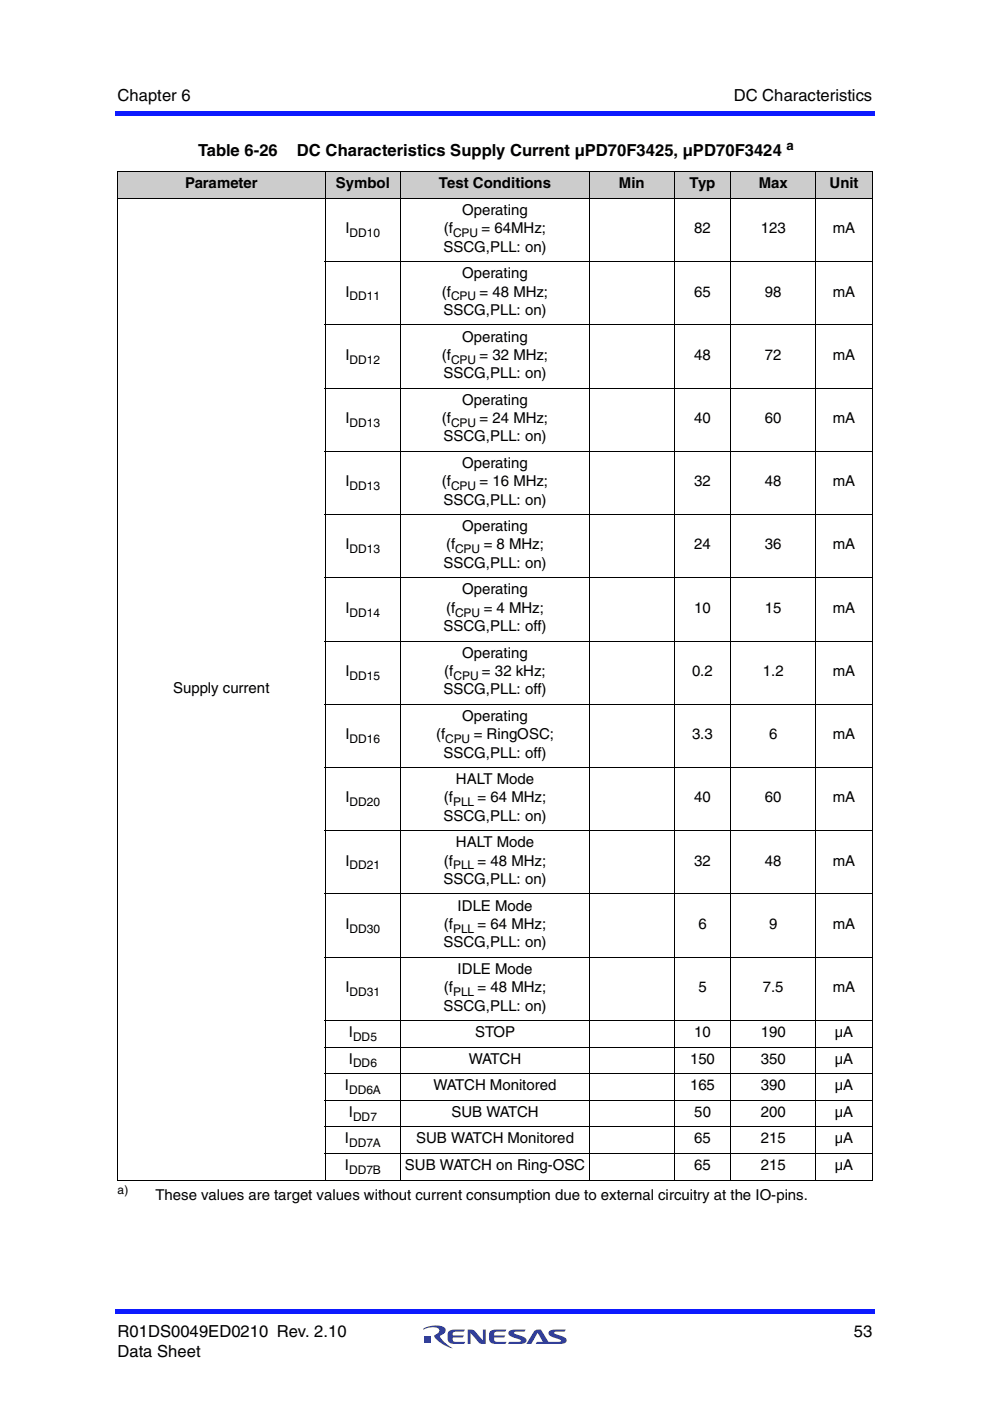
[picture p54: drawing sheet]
<svg xmlns="http://www.w3.org/2000/svg" width="210mm" height="297mm" viewBox="0 0 210 297" stroke-linecap="round" stroke-linejoin="round" font-family="sans-serif">
<defs><g id="words">
<g font-size="3.5">
<text x="24.9" y="21.4">Chapter 6</text>
<text x="155.6" y="21.4">DC Characteristics</text>
<text x="42" y="33.1">Table 6-26</text>
<text x="62.9" y="33.1">DC Characteristics Supply Current µPD70F3425, µPD70F3424</text>
<text x="24.9" y="283.4">R01DS0049ED0210 Rev. 2.10</text>
<text x="24.9" y="287.6">Data Sheet</text>
<text x="181" y="283.4">53</text>
</g>
<g font-size="3.2">
<text x="39.2" y="40">Parameter</text>
<text x="71.2" y="40">Symbol</text>
<text x="93" y="40">Test Conditions</text>
<text x="131.2" y="40">Min</text>
<text x="146.2" y="40">Typ</text>
<text x="160.9" y="40">Max</text>
<text x="175.9" y="40">Unit</text>
<text x="98" y="45.6">Operating</text>
<text x="73.3" y="49.5">I</text>
<text x="94" y="53.4">SSCG,PLL: on)</text>
<text x="94.1" y="49.5">(f</text>
<text x="102.1" y="49.5">= 64MHz;</text>
<text x="147.2" y="49.5">82</text>
<text x="161.3" y="49.5">123</text>
<text x="176.6" y="49.5">mA</text>
<text x="98" y="59">Operating</text>
<text x="73.3" y="62.9">I</text>
<text x="93.7" y="62.9">(f</text>
<text x="101.7" y="62.9">= 48 MHz;</text>
<text x="147.2" y="62.9">65</text>
<text x="162.2" y="62.9">98</text>
<text x="176.6" y="62.9">mA</text>
<text x="94" y="66.8">SSCG,PLL: on)</text>
<text x="73.3" y="76.3">I</text>
<text x="93.7" y="76.3">(f</text>
<text x="98" y="72.4">Operating</text>
<text x="101.7" y="76.3">= 32 MHz;</text>
<text x="147.2" y="76.3">48</text>
<text x="162.2" y="76.3">72</text>
<text x="176.6" y="76.3">mA</text>
<text x="94" y="80.2">SSCG,PLL: on)</text>
<text x="73.3" y="89.7">I</text>
<text x="93.7" y="89.7">(f</text>
<text x="98" y="85.8">Operating</text>
<text x="101.7" y="89.7">= 24 MHz;</text>
<text x="147.2" y="89.7">40</text>
<text x="162.2" y="89.7">60</text>
<text x="176.6" y="89.7">mA</text>
<text x="94" y="93.6">SSCG,PLL: on)</text>
<text x="98" y="99.2">Operating</text>
<text x="73.3" y="103.1">I</text>
<text x="93.7" y="103.1">(f</text>
<text x="94" y="107">SSCG,PLL: on)</text>
<text x="101.7" y="103.1">= 16 MHz;</text>
<text x="147.2" y="103.1">32</text>
<text x="162.2" y="103.1">48</text>
<text x="176.6" y="103.1">mA</text>
<text x="98" y="112.6">Operating</text>
<text x="73.3" y="116.5">I</text>
<text x="94.6" y="116.5">(f</text>
<text x="102.6" y="116.5">= 8 MHz;</text>
<text x="147.2" y="116.5">24</text>
<text x="162.2" y="116.5">36</text>
<text x="176.6" y="116.5">mA</text>
<text x="94" y="120.4">SSCG,PLL: on)</text>
<text x="73.3" y="129.9">I</text>
<text x="94.6" y="129.9">(f</text>
<text x="98" y="126">Operating</text>
<text x="102.6" y="129.9">= 4 MHz;</text>
<text x="147.2" y="129.9">10</text>
<text x="162.2" y="129.9">15</text>
<text x="176.6" y="129.9">mA</text>
<text x="94" y="133.8">SSCG,PLL: off)</text>
<text x="73.3" y="143.3">I</text>
<text x="94.2" y="143.3">(f</text>
<text x="98" y="139.4">Operating</text>
<text x="102.2" y="143.3">= 32 kHz;</text>
<text x="146.7" y="143.3">0.2</text>
<text x="161.8" y="143.3">1.2</text>
<text x="176.6" y="143.3">mA</text>
<text x="36.7" y="146.9">Supply current</text>
<text x="94" y="147.2">SSCG,PLL: off)</text>
<text x="98" y="152.9">Operating</text>
<text x="73.3" y="156.7">I</text>
<text x="92.5" y="156.7">(f</text>
<text x="94" y="160.6">SSCG,PLL: off)</text>
<text x="100.5" y="156.7">= RingOSC;</text>
<text x="146.7" y="156.7">3.3</text>
<text x="163.1" y="156.7">6</text>
<text x="176.6" y="156.7">mA</text>
<text x="96.6" y="166.2">HALT Mode</text>
<text x="73.3" y="170.1">I</text>
<text x="94.1" y="170.1">(f</text>
<text x="101.3" y="170.1">= 64 MHz;</text>
<text x="147.2" y="170.1">40</text>
<text x="162.2" y="170.1">60</text>
<text x="176.6" y="170.1">mA</text>
<text x="94" y="174">SSCG,PLL: on)</text>
<text x="96.6" y="179.7">HALT Mode</text>
<text x="73.3" y="183.6">I</text>
<text x="94.1" y="183.6">(f</text>
<text x="101.3" y="183.6">= 48 MHz;</text>
<text x="147.2" y="183.6">32</text>
<text x="162.2" y="183.6">48</text>
<text x="176.6" y="183.6">mA</text>
<text x="94" y="187.4">SSCG,PLL: on)</text>
<text x="73.3" y="196.9">I</text>
<text x="94.1" y="196.9">(f</text>
<text x="97" y="193.1">IDLE Mode</text>
<text x="101.3" y="196.9">= 64 MHz;</text>
<text x="148.1" y="196.9">6</text>
<text x="163.1" y="196.9">9</text>
<text x="176.6" y="196.9">mA</text>
<text x="94" y="200.8">SSCG,PLL: on)</text>
<text x="97" y="206.5">IDLE Mode</text>
<text x="73.3" y="210.4">I</text>
<text x="94" y="214.2">SSCG,PLL: on)</text>
<text x="94.1" y="210.4">(f</text>
<text x="101.3" y="210.4">= 48 MHz;</text>
<text x="148.1" y="210.4">5</text>
<text x="161.8" y="210.4">7.5</text>
<text x="176.6" y="210.4">mA</text>
<text x="74" y="219.9">I</text>
<text x="100.7" y="219.9">STOP</text>
<text x="147.2" y="219.9">10</text>
<text x="161.3" y="219.9">190</text>
<text x="177" y="219.9">µA</text>
<text x="74" y="225.5">I</text>
<text x="99.4" y="225.5">WATCH</text>
<text x="146.3" y="225.5">150</text>
<text x="161.3" y="225.5">350</text>
<text x="177" y="225.5">µA</text>
<text x="73.1" y="231.2">I</text>
<text x="91.9" y="231.2">WATCH Monitored</text>
<text x="146.3" y="231.2">165</text>
<text x="161.3" y="231.2">390</text>
<text x="177" y="231.2">µA</text>
<text x="74" y="236.8">I</text>
<text x="95.7" y="236.8">SUB WATCH</text>
<text x="147.2" y="236.8">50</text>
<text x="161.3" y="236.8">200</text>
<text x="177" y="236.8">µA</text>
<text x="73.1" y="242.4">I</text>
<text x="88.2" y="242.4">SUB WATCH Monitored</text>
<text x="147.2" y="242.4">65</text>
<text x="161.3" y="242.4">215</text>
<text x="177" y="242.4">µA</text>
<text x="73.1" y="248.1">I</text>
<text x="85.9" y="248.1">SUB WATCH on Ring-OSC</text>
<text x="147.2" y="248.1">65</text>
<text x="161.3" y="248.1">215</text>
<text x="177" y="248.1">µA</text>
<text x="32.9" y="254.3">These values are target values without current consumption due to external circuitry at the IO-pins.</text>
</g>
<text font-size="2.8" x="166.8" y="31.7">a</text>
<g font-size="2.5">
<text x="74.1" y="50.3">DD10</text>
<text x="96.1" y="50.3">CPU</text>
<text x="74.1" y="63.7">DD11</text>
<text x="95.6" y="63.7">CPU</text>
<text x="74.1" y="77.1">DD12</text>
<text x="95.6" y="77.1">CPU</text>
<text x="74.1" y="90.5">DD13</text>
<text x="95.6" y="90.5">CPU</text>
<text x="74.1" y="103.9">DD13</text>
<text x="95.6" y="103.9">CPU</text>
<text x="74.1" y="117.3">DD13</text>
<text x="96.5" y="117.3">CPU</text>
<text x="74.1" y="130.7">DD14</text>
<text x="96.5" y="130.7">CPU</text>
<text x="74.1" y="144.1">DD15</text>
<text x="96.1" y="144.1">CPU</text>
<text x="74.1" y="157.5">DD16</text>
<text x="94.4" y="157.5">CPU</text>
<text x="74.1" y="170.9">DD20</text>
<text x="96.1" y="170.9">PLL</text>
<text x="74.1" y="184.3">DD21</text>
<text x="96.1" y="184.3">PLL</text>
<text x="74.1" y="197.7">DD30</text>
<text x="96.1" y="197.7">PLL</text>
<text x="74.1" y="211.2">DD31</text>
<text x="96.1" y="211.2">PLL</text>
<text x="74.8" y="220.7">DD5</text>
<text x="74.8" y="226.3">DD6</text>
<text x="74" y="231.9">DD6A</text>
<text x="74.8" y="237.6">DD7</text>
<text x="74" y="243.2">DD7A</text>
<text x="74" y="248.9">DD7B</text>
<text x="24.9" y="253.1">a)</text>
</g>
</g></defs>
<g fill="#323f99">
<path d="M99.2 281.9h.9l.5 .2 1.8 2.1v-2.3h.6v3l-1.3-.1-1.9-2.2v2.3h-.6z"/>
<path d="M95.1 282.3l.7-.4h2.8l-.3 .4-2 .1a.61 .61 0 0 0-.3 .7h2.4l-.4 .5h-2l.1 .8 2.5 .1-.3 .4a3.7 3.7 0 0 1-3.2-.3 2.55 2.55 0 0 1 0-2.3z"/>
<path d="M103.9 282.3l.7-.4h2.8l-.3 .4-2 .1a.61 .61 0 0 0-.3 .7h2.3l-.3 .5h-2l.1 .8 2.5 .1-.3 .4a3.7 3.7 0 0 1-3.2-.3 2.55 2.55 0 0 1 0-2.3z"/>
<path d="M108 282.2l.6-.3h2.8l-.2 .4-2.2 .2v.2l.5 .2a2.88 2.88 0 0 1 2.1 1.1 .73 .73 0 0 1-.8 .9h-3.1l.3-.4 2.4-.1v-.3l-.5-.2a2.87 2.87 0 0 1-2.1-1z"/>
<path d="M113.3 282.2a1.57 1.57 0 0 1 1.4-.3l1.6 2.6 2.6-.1v-.3l-.5-.2a2.87 2.87 0 0 1-2.1-1 .73 .73 0 0 1 .9-1h2.8l-.3 .4-2.2 .2v.2l.5 .2a2.88 2.88 0 0 1 2.1 1.1 .73 .73 0 0 1-.8 .9h-5.7l.2-.4h1.3l-1.1-1.9-1.3 2.3h-1.1z"/>
<path d="M90 283.4h1.4v1.4h-1.4z"/>
<path d="M89.8 281.7a4.9 4.9 0 0 1 4.5-.2 1.04 1.04 0 0 1-.8 1.6l-.2 .2a6 6 0 0 0 2.7 2.5 6.2 6.2 0 0 1-4-2.6l.2-.2a1.16 1.16 0 0 0 .9-1 2.36 2.36 0 0 0-2.8-.3l-.5 .2z"/>
</g>
<g fill="#0d1aff">
<path d="M24.4 277.5h.5v1.1h-.5z"/>
<path d="M24.9 277.5h160.6v1.1h-160.6z"/>
<path d="M185 23.5h.5v1.1h-.5z"/>
<path d="M24.4 23.5h160.6v1.1h-160.6z"/>
</g>
<g fill="#ccc">
<path d="M24.9 36.4h44.1v5.7h-44.1z"/>
<path d="M69 36.4h16v5.7h-16z"/>
<path d="M85 36.4h39.9v5.7h-39.9z"/>
<path d="M124.9 36.4h18.1v5.7h-18.1z"/>
<path d="M143 36.4h11.9v5.7h-11.9z"/>
<path d="M154.9 36.4h18v5.7h-18z"/>
<path d="M172.9 36.4h12.1v5.7h-12.1z"/>
</g>
<g fill="none" stroke="#000" stroke-width=".21">
<path d="M24.8 36.4h160.2M24.9 36.5v213.6M69 36.3v214M85 36.3v214M124.9 36.3v214M143 36.3v214M154.9 36.3v214M172.9 36.3v214M185 36.5v213.6M24.8 42.1h160.2M68.8 55.5h116.2M68.8 68.9h116.2"/>
<path d="M68.8 82.3h116.2M68.8 95.7h116.2M68.8 109.1h116.2M68.8 122.5h116.2M68.8 135.9h116.2M68.8 149.3h116.2M68.8 162.7h116.2M68.8 176.1h116.2M68.8 189.5h116.2M68.8 202.9h116.2M68.8 216.4h116.2M68.8 222h116.2"/>
<path d="M68.8 227.6h116.2M68.8 233.3h116.2M68.8 238.9h116.2M24.8 250.2h160.2M68.8 244.6h116.2"/>
</g>
<use href="#words"/>
</svg>
